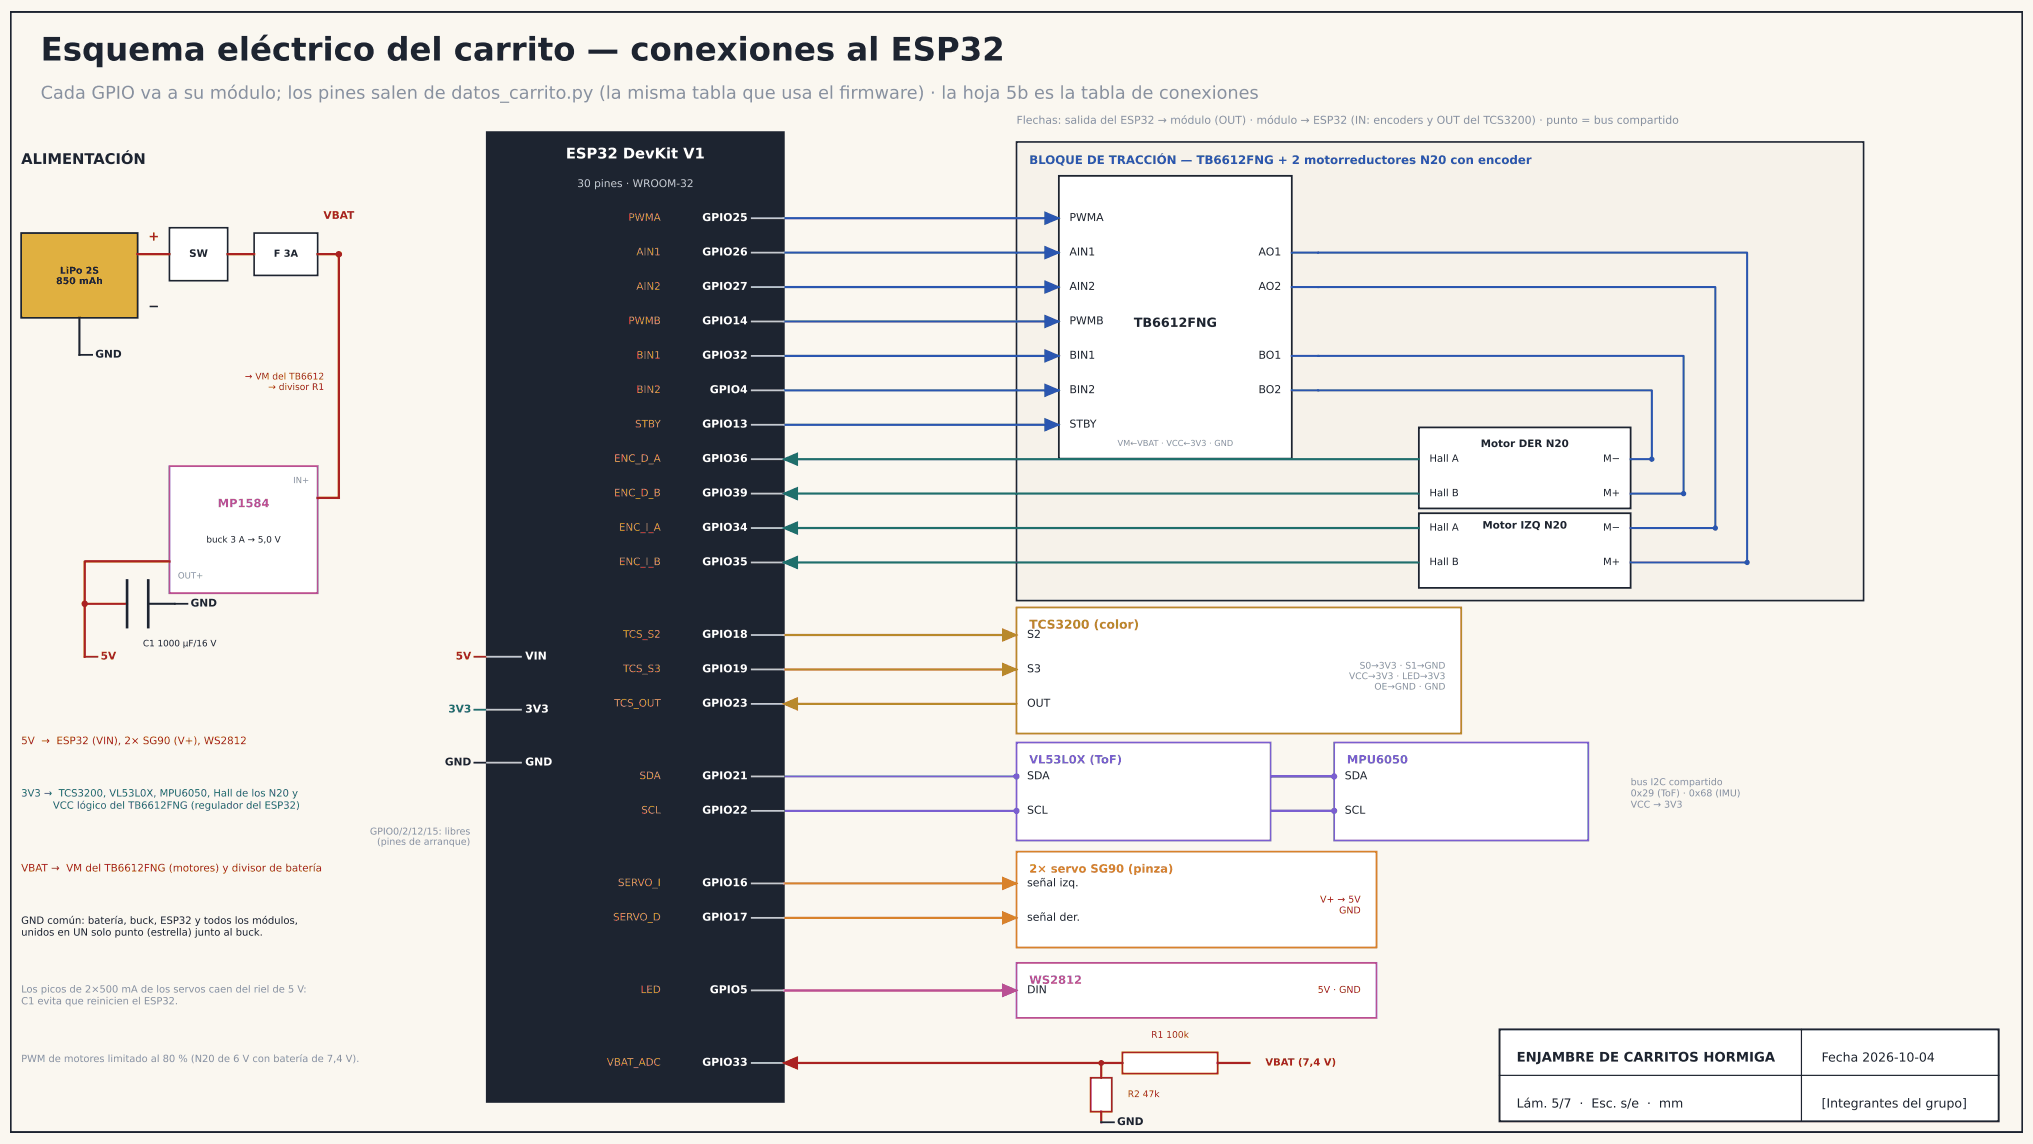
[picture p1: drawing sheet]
<svg xmlns="http://www.w3.org/2000/svg" width="488mm" height="274mm" viewBox="0 0 488 274" stroke-linecap="round" stroke-linejoin="round" font-family="sans-serif">
<defs><g id="words">
<text font-size="7.8" fill="#1d2430" x="9.8" y="14.5">Esquema eléctrico del carrito — conexiones al ESP32</text>
<g font-size="4.2" fill="#8891a0">
<text x="9.8" y="23.7">Cada GPIO va a su módulo; los pines salen de datos_carrito.py (la misma tabla que usa el frmware) · la hoja 5b es la tabla de conexiones</text>
<text x="201.3" y="23.7">i</text>
</g>
<text font-size="3.5" fill="#1d2430" x="5.1" y="39.3">ALIMENTACIÓN</text>
<text font-size="3.5" fill="#fff" x="135.7" y="38">ESP32 DevKit V1</text>
<text font-size="3.2" fill="#a22" x="35.6" y="57.7">+</text>
<g font-size="3.2" fill="#1d2430">
<text x="35.6" y="74.5">−</text>
<text x="363.8" y="254.6">ENJAMBRE DE CARRITOS HORMIGA</text>
</g>
<g font-size="3" fill="#1d2430">
<text x="272" y="78.4">TB6612FNG</text>
<text x="437" y="254.6">Fecha 2026-10-04</text>
<text x="363.8" y="265.6">Lám. 5/7 · Esc. s/e · mm</text>
<text x="437" y="265.6">[Integrantes del grupo]</text>
</g>
<text font-size="2.9" fill="#b8892b" x="246.9" y="150.7">TCS3200 (color)</text>
<text font-size="2.8" fill="#2a56b0" x="246.9" y="39.3">BLOQUE DE TRACCIÓN — TB6612FNG + 2 motorreductores N20 con encoder</text>
<g font-size="2.8" fill="#c14fae">
<text x="52.2" y="121.6">MP1584</text>
<text x="246.9" y="235.9">WS2812</text>
</g>
<g font-size="2.8" fill="#7a5fd0">
<text x="246.9" y="183.1">VL53L0X (ToF)</text>
<text x="323.1" y="183.1">MPU6050</text>
</g>
<text font-size="2.8" fill="#d9822b" x="246.9" y="209.2">2× servo SG90 (pinza)</text>
<text font-size="2.6" fill="#8891a0" x="243.8" y="29.7">Flechas: salida del ESP32 → módulo (OUT) · módulo → ESP32 (IN: encoders y OUT del TCS3200) · punto = bus compartido</text>
<g font-size="2.6" fill="#fff">
<text x="168.5" y="53">GPIO25</text>
<text x="168.5" y="61.3">GPIO26</text>
<text x="168.5" y="69.5">GPIO27</text>
<text x="168.5" y="77.8">GPIO14</text>
<text x="168.5" y="86">GPIO32</text>
<text x="170.3" y="94.3">GPIO4</text>
<text x="168.5" y="102.5">GPIO13</text>
<text x="168.5" y="110.8">GPIO36</text>
<text x="168.5" y="119">GPIO39</text>
<text x="168.5" y="127.3">GPIO34</text>
<text x="168.5" y="135.6">GPIO35</text>
<text x="168.5" y="153">GPIO18</text>
<text x="126" y="158.2">VIN</text>
<text x="168.5" y="161.2">GPIO19</text>
<text x="126" y="170.9">3V3</text>
<text x="168.5" y="169.5">GPIO23</text>
<text x="126" y="183.6">GND</text>
<text x="168.5" y="186.9">GPIO21</text>
<text x="168.5" y="195.1">GPIO22</text>
<text x="168.5" y="212.5">GPIO16</text>
<text x="168.5" y="220.8">GPIO17</text>
<text x="170.3" y="238.2">GPIO5</text>
<text x="168.5" y="255.6">GPIO33</text>
</g>
<g font-size="2.6" fill="#1d2430">
<text x="256.5" y="53">PWMA</text>
<text x="256.5" y="61.3">AIN1</text>
<text x="301.9" y="61.3">AO1</text>
<text x="256.5" y="69.5">AIN2</text>
<text x="301.9" y="69.5">AO2</text>
<text x="256.5" y="77.8">PWMB</text>
<text x="256.5" y="86">BIN1</text>
<text x="301.9" y="86">BO1</text>
<text x="256.5" y="94.3">BIN2</text>
<text x="301.9" y="94.3">BO2</text>
<text x="256.5" y="102.5">STBY</text>
<text x="246.4" y="153">S2</text>
<text x="246.4" y="161.2">S3</text>
<text x="246.4" y="169.5">OUT</text>
<text x="246.4" y="186.9">SDA</text>
<text x="322.6" y="186.9">SDA</text>
<text x="246.4" y="195.1">SCL</text>
<text x="322.6" y="195.1">SCL</text>
<text x="246.4" y="212.5">señal izq.</text>
<text x="246.4" y="220.8">señal der.</text>
<text x="246.4" y="238.2">DIN</text>
</g>
<text font-size="2.5" fill="#c7ccd6" x="138.5" y="44.9">30 pines · WROOM-32</text>
<g font-size="2.5" fill="#a22">
<text x="77.6" y="52.5">VBAT</text>
<text x="24.1" y="158.1">5V</text>
<text x="109.3" y="158.1">5V</text>
<text x="5.1" y="178.4">5V → ESP32 (VIN), 2× SG90 (V+), WS2812</text>
<text x="5.1" y="209">VBAT → VM del TB6612FNG (motores) y divisor de batería</text>
</g>
<g font-size="2.5" fill="#e08a4a">
<text x="150.7" y="53">PWMA</text>
<text x="152.7" y="61.2">AIN1</text>
<text x="152.7" y="69.5">AIN2</text>
<text x="150.7" y="77.7">PWMB</text>
<text x="152.7" y="86">BIN1</text>
<text x="152.7" y="94.2">BIN2</text>
<text x="152.3" y="102.5">STBY</text>
<text x="147.3" y="110.8">ENC_D_A</text>
<text x="147.3" y="119">ENC_D_B</text>
<text x="148.5" y="127.3">ENC_I_A</text>
<text x="148.5" y="135.5">ENC_I_B</text>
<text x="149.5" y="152.9">TCS_S2</text>
<text x="149.5" y="161.2">TCS_S3</text>
<text x="147.3" y="169.4">TCS_OUT</text>
<text x="153.4" y="186.8">SDA</text>
<text x="153.8" y="195.1">SCL</text>
<text x="148.2" y="212.5">SERVO_I</text>
<text x="147.1" y="220.7">SERVO_D</text>
<text x="153.7" y="238.1">LED</text>
<text x="145.6" y="255.5">VBAT_ADC</text>
</g>
<g font-size="2.5" fill="#1d2430">
<text x="45.4" y="61.6">SW</text>
<text x="22.9" y="85.7">GND</text>
<text x="355.2" y="107.2">Motor DER N20</text>
<text x="355.6" y="126.8">Motor IZQ N20</text>
<text x="45.7" y="145.4">GND</text>
<text x="106.7" y="183.5">GND</text>
<text x="268" y="269.8">GND</text>
</g>
<text font-size="2.5" fill="#1f6f6b" x="107.5" y="170.8">3V3</text>
<g font-size="2.4" fill="#1d2430">
<text x="342.9" y="110.7">Hall A</text>
<text x="384.5" y="110.7">M−</text>
<text x="342.9" y="119">Hall B</text>
<text x="384.5" y="119">M+</text>
<text x="342.9" y="127.2">Hall A</text>
<text x="384.5" y="127.2">M−</text>
<text x="342.9" y="135.5">Hall B</text>
<text x="384.5" y="135.5">M+</text>
<text x="5.1" y="221.5">GND común: batería, buck, ESP32 y todos los módulos,</text>
<text x="5.1" y="224.4">unidos en UN solo punto (estrella) junto al buck.</text>
</g>
<g font-size="2.4" fill="#1f6f6b">
<text x="5.1" y="191">3V3 → TCS3200, VL53L0X, MPU6050, Hall de los N20 y</text>
<text x="12.7" y="193.9">VCC lógico del TB6612FNG (regulador del ESP32)</text>
</g>
<g font-size="2.4" fill="#8891a0">
<text x="5.1" y="238">Los picos de 2×500 mA de los servos caen del riel de 5 V:</text>
<text x="5.1" y="240.8">C1 evita que reinicien el ESP32.</text>
<text x="5.1" y="254.7">PWM de motores limitado al 80 % (N20 de 6 V con batería de 7,4 V).</text>
</g>
<text font-size="2.4" fill="#a22" x="303.5" y="255.5">VBAT (7,4 V)</text>
<g font-size="2.3" fill="#1d2430">
<text x="14.4" y="65.6">LiPo 2S</text>
<text x="65.7" y="61.6">F 3A</text>
<text x="13.5" y="68.1">850 mAh</text>
</g>
<g font-size="2.3" fill="#8891a0">
<text x="391.2" y="188.3">bus I2C compartido</text>
<text x="391.2" y="191">0x29 (ToF) · 0x68 (IMU)</text>
<text x="391.2" y="193.7">VCC → 3V3</text>
<text x="88.7" y="200.1">GPIO0/2/12/15: libres</text>
<text x="90.4" y="202.6">(pines de arranque)</text>
</g>
<g font-size="2.3" fill="#a22">
<text x="316.7" y="216.4">V+ → 5V</text>
<text x="321.2" y="219">GND</text>
<text x="316.1" y="238.1">5V · GND</text>
</g>
<g font-size="2.2" fill="#a22">
<text x="58.7" y="91">→ VM del TB6612</text>
<text x="64.3" y="93.5">→ divisor R1</text>
<text x="276.2" y="248.9">R1 100k</text>
<text x="270.5" y="263.1">R2 47k</text>
</g>
<g font-size="2.2" fill="#8891a0">
<text x="326.1" y="160.3">S0→3V3 · S1→GND</text>
<text x="323.6" y="162.8">VCC→3V3 · LED→3V3</text>
<text x="329.7" y="165.4">OE→GND · GND</text>
</g>
<g font-size="2.1" fill="#1d2430">
<text x="49.5" y="130.1">buck 3 A → 5,0 V</text>
<text x="34.3" y="155">C1 1000 µF/16 V</text>
</g>
<g font-size="2" fill="#8891a0">
<text x="268.1" y="106.9">VM←VBAT · VCC←3V3 · GND</text>
<text x="70.3" y="115.8">IN+</text>
<text x="42.7" y="138.7">OUT+</text>
</g>
</g></defs>
<path d="M0 0h487.7v274.3h-487.7z" fill="#faf7f0"/>
<path d="M2.4 2.7h482.8v268.9h-482.8z" fill="none" stroke="#1d2430" stroke-width=".71" stroke-linecap="butt"/>
<path d="M359.7 246.8h119.7v22.1h-119.7z" fill="#fff" stroke="#1d2430" stroke-width=".46"/>
<path d="M359.7 257.9h119.7M432.1 246.8v22.1" fill="none" stroke="#1d2430" stroke-width=".28"/>
<path d="M188 186.2h132M188 194.4h132" fill="none" stroke="#7a5fd0" stroke-width=".53"/>
<path d="M116.8 31.8h71.2v232.4h-71.2z" fill="#1d2430" stroke="#1d2430" stroke-width=".56"/>
<path d="M243.8 34h203.2v110h-203.2z" fill="#f6f2ea" stroke="#1d2430" stroke-width=".39"/>
<g fill="#fff" stroke="#1d2430" stroke-width=".42">
<path d="M254 42.2h55.9v67.8h-55.9z"/>
<path d="M340.4 102.5h50.8v19.4h-50.8z"/>
<path d="M340.4 123.1h50.8v17.9h-50.8z"/>
</g>
<path d="M243.8 145.7h106.7v30.2h-106.7z" fill="#fff" stroke="#b8892b" stroke-width=".42"/>
<g fill="#fff" stroke="#7a5fd0" stroke-width=".42">
<path d="M243.8 178.1h61v23.4h-61z"/>
<path d="M320 178.1h61v23.4h-61z"/>
</g>
<path d="M243.8 204.2h86.4v23h-86.4z" fill="#fff" stroke="#d9822b" stroke-width=".42"/>
<path d="M243.8 230.9h86.4v13.2h-86.4z" fill="#fff" stroke="#c14fae" stroke-width=".42"/>
<g fill="#fff" stroke="#1d2430" stroke-width=".39">
<path d="M40.6 54.6h14v12.7h-14z"/>
<path d="M61 55.9h15.2v10.1h-15.2z"/>
</g>
<path d="M40.6 111.8h35.6v30.4h-35.6z" fill="#fff" stroke="#c14fae" stroke-width=".46"/>
<path d="M113.8 157.5h3" fill="none" stroke="#a22" stroke-width=".42"/>
<path d="M113.8 170.2h3" fill="none" stroke="#1f6f6b" stroke-width=".42"/>
<path d="M113.8 182.9h3" fill="none" stroke="#1d2430" stroke-width=".42"/>
<path d="M188 52.3h66M188 60.6h66M188 68.8h66M188 77.1h66M188 85.3h66M188 93.6h66M188 101.9h66" fill="none" stroke="#2a56b0" stroke-width=".53"/>
<path d="M188 110.1h152.4M188 118.4h152.4M188 126.6h152.4M188 134.9h152.4" fill="none" stroke="#1f6f6b" stroke-width=".53"/>
<path d="M188 152.3h55.8M188 160.5h55.8M188 168.8h55.8" fill="none" stroke="#b8892b" stroke-width=".53"/>
<path d="M188 211.8h55.8M188 220.1h55.8" fill="none" stroke="#d9822b" stroke-width=".53"/>
<path d="M188 237.5h55.8" fill="none" stroke="#c14fae" stroke-width=".53"/>
<path d="M309.9 60.6h109.2v74.3h-27.9M309.9 68.8h101.6v57.8h-20.3M309.9 85.3h94v33.1h-12.7M309.9 93.6h86.3v16.5h-5" fill="none" stroke="#2a56b0" stroke-width=".49"/>
<path d="M188 254.9h76.2" fill="none" stroke="#a22" stroke-width=".53"/>
<path d="M269.2 252.3h22.9v5.1h-22.9z" fill="#fff" stroke="#a22" stroke-width=".42"/>
<path d="M264.2 254.9h5M292.1 254.9h7.6" fill="none" stroke="#a22" stroke-width=".53"/>
<path d="M261.6 258.4h5.1v8.2h-5.1z" fill="#fff" stroke="#a22" stroke-width=".42"/>
<path d="M264.2 254.9v3.5M264.2 266.6v2.5" fill="none" stroke="#a22" stroke-width=".53"/>
<path d="M264.2 269.1h3" fill="none" stroke="#1d2430" stroke-width=".42"/>
<path d="M5.1 55.9h27.9v20.3h-27.9z" fill="#e0b040" stroke="#1d2430" stroke-width=".42"/>
<path d="M33 61h7.6M54.6 61h6.4M76.2 61h5.1v58.4h-5.1M40.6 134.6h-20.3v22.9" fill="none" stroke="#a22" stroke-width=".56"/>
<path d="M19 76.2v8.9M35.6 144.8h6.3" fill="none" stroke="#1d2430" stroke-width=".49"/>
<path d="M19 85.1h3.1M41.9 144.8h3.1" fill="none" stroke="#1d2430" stroke-width=".42"/>
<path d="M20.3 157.5h3.1" fill="none" stroke="#a22" stroke-width=".42"/>
<path d="M20.3 144.8h10.2" fill="none" stroke="#a22" stroke-width=".49"/>
<path d="M30.5 139.2v11.2M35.6 139.2v11.2" fill="none" stroke="#1d2430" stroke-width=".63"/>
<g fill="none" stroke="#c7ccd6" stroke-width=".42">
<path d="M180.3 52.3h7.7M180.3 60.6h7.7M180.3 68.8h7.7M180.3 77.1h7.7M180.3 85.3h7.7M180.3 93.6h7.7M180.3 101.9h7.7M180.3 110.1h7.7M180.3 118.4h7.7M180.3 126.6h7.7M180.3 134.9h7.7M116.8 157.5h8.2"/>
<path d="M180.3 152.3h7.7M116.8 170.2h8.2M180.3 160.5h7.7M180.3 168.8h7.7M116.8 182.9h8.2M180.3 186.2h7.7M180.3 194.4h7.7M180.3 211.8h7.7M180.3 220.1h7.7M180.3 237.5h7.7M180.3 254.9h7.7"/>
</g>
<g fill="#2a56b0" stroke="#2a56b0" stroke-width=".35">
<path d="M250.7 50.9l3.3 1.4-3.3 1.4z"/>
<path d="M250.7 59.2l3.3 1.4-3.3 1.4z"/>
<path d="M250.7 67.4l3.3 1.4-3.3 1.4z"/>
<path d="M250.7 75.7l3.3 1.4-3.3 1.4z"/>
<path d="M250.7 83.9l3.3 1.4-3.3 1.4z"/>
<path d="M250.7 92.2l3.3 1.4-3.3 1.4z"/>
<path d="M250.7 100.5l3.3 1.4-3.3 1.4z"/>
<circle cx="419.1" cy="134.9" r=".46"/>
<circle cx="411.5" cy="126.6" r=".46"/>
<circle cx="403.9" cy="118.4" r=".46"/>
<circle cx="396.2" cy="110.1" r=".46"/>
</g>
<g fill="#1f6f6b" stroke="#1f6f6b" stroke-width=".35">
<path d="M188 110.1l3.3-1.4v2.8z"/>
<path d="M188 118.4l3.3-1.4v2.8z"/>
<path d="M188 126.6l3.3-1.4v2.8z"/>
<path d="M188 134.9l3.3-1.4v2.8z"/>
</g>
<g fill="#b8892b" stroke="#b8892b" stroke-width=".35">
<path d="M240.5 150.9l3.3 1.4-3.3 1.4z"/>
<path d="M240.5 159.1l3.3 1.4-3.3 1.4z"/>
<path d="M188 168.8l3.3-1.4v2.8z"/>
</g>
<g fill="#d9822b" stroke="#d9822b" stroke-width=".35">
<path d="M240.5 210.4l3.3 1.4-3.3 1.4z"/>
<path d="M240.5 218.7l3.3 1.4-3.3 1.4z"/>
</g>
<path d="M240.5 236.1l3.3 1.4-3.3 1.4z" fill="#c14fae" stroke="#c14fae" stroke-width=".35"/>
<g fill="#a22" stroke="#a22" stroke-width=".35">
<path d="M188 254.9l3.3-1.4v2.8z"/>
<circle cx="264.2" cy="254.9" r=".53"/>
<circle cx="81.3" cy="61" r=".6"/>
<circle cx="20.3" cy="144.8" r=".6"/>
</g>
<g fill="#7a5fd0" stroke="#7a5fd0" stroke-width=".35">
<circle cx="243.8" cy="186.2" r=".56"/>
<circle cx="320" cy="186.2" r=".56"/>
<circle cx="243.8" cy="194.4" r=".56"/>
<circle cx="320" cy="194.4" r=".56"/>
</g>
<use href="#words"/>
</svg>
